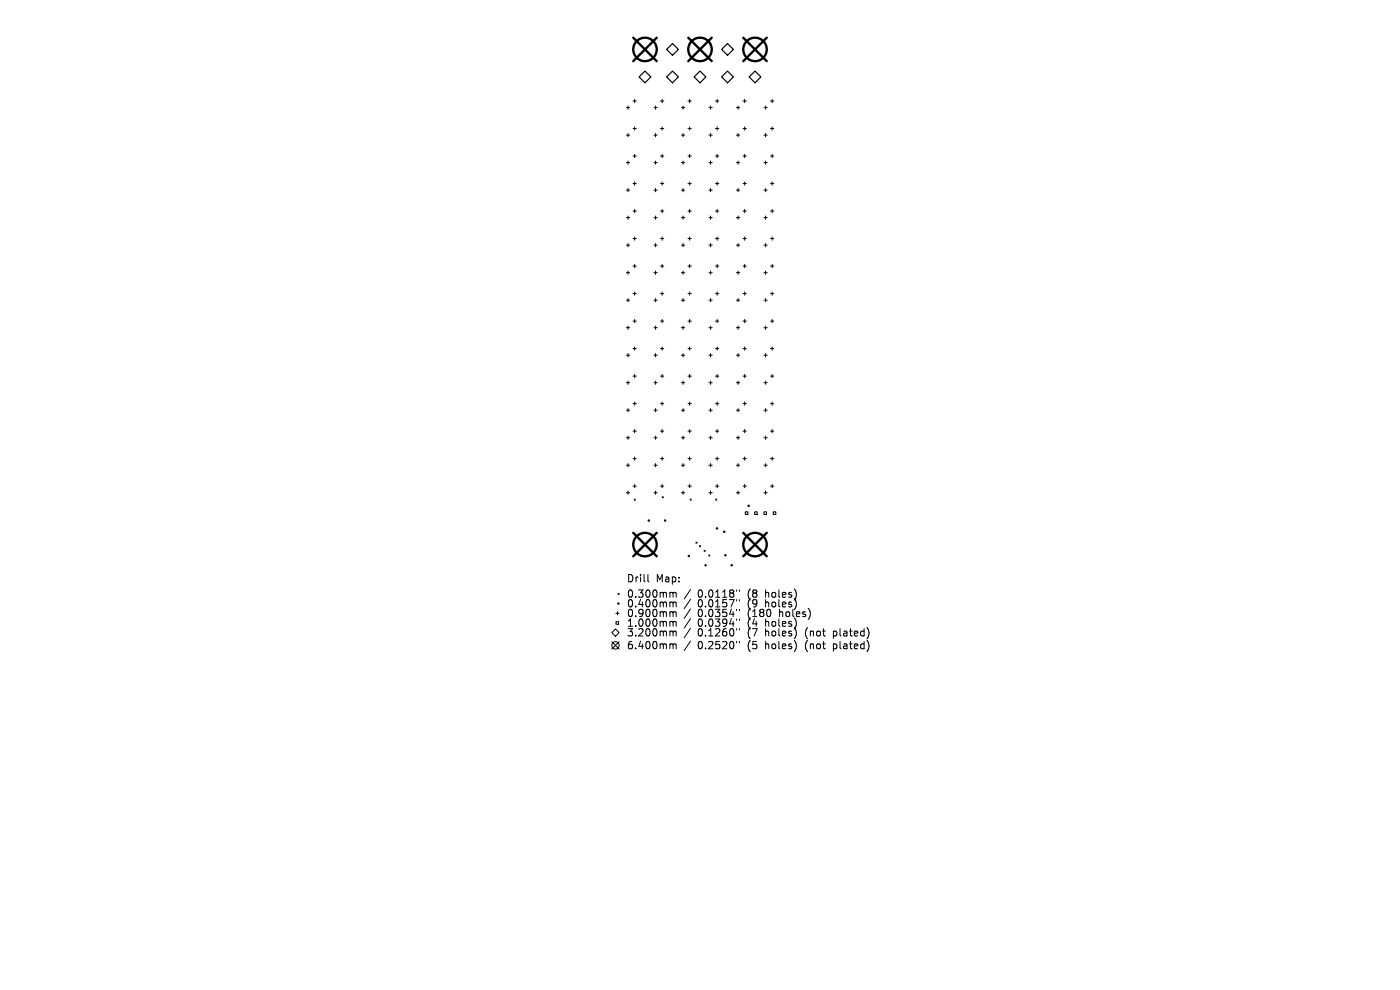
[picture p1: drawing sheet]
<svg xmlns="http://www.w3.org/2000/svg" width="297mm" height="210mm" viewBox="0 0 297 210" stroke-linecap="round" stroke-linejoin="round" font-family="sans-serif">
<defs><g id="words">
<g font-size="2.2">
<text x="132.9" y="123.7">Drill</text>
<text x="139.1" y="123.7">Map:</text>
<text x="132.9" y="127">0.300mm</text>
<text x="132.9" y="129">0.400mm</text>
<text x="132.9" y="131.1">0.900mm</text>
<text x="148" y="127">0.0118&quot;</text>
<text x="148" y="129">0.0157&quot;</text>
<text x="148" y="131.1">0.0354&quot;</text>
<text x="158.7" y="127">(8</text>
<text x="158.7" y="129">(9</text>
<text x="158.7" y="131.1">(180</text>
<text x="162.6" y="127">holes)</text>
<text x="162.6" y="129">holes)</text>
<text x="165.5" y="131.1">holes)</text>
<text x="132.9" y="133.2">1.000mm</text>
<text x="132.9" y="135.2">3.200mm</text>
<text x="132.9" y="137.9">6.400mm</text>
<text x="148" y="133.2">0.0394&quot;</text>
<text x="148" y="135.2">0.1260&quot;</text>
<text x="148" y="137.9">0.2520&quot;</text>
<text x="158.7" y="133.2">(4</text>
<text x="158.7" y="135.2">(7</text>
<text x="158.7" y="137.9">(5</text>
<text x="162.6" y="133.2">holes)</text>
<text x="162.6" y="135.2">holes)</text>
<text x="162.6" y="137.9">holes)</text>
<text x="171.2" y="135.2">(not</text>
<text x="171.2" y="137.9">(not</text>
<text x="177.3" y="135.2">plated)</text>
<text x="177.3" y="137.9">plated)</text>
</g>
</g></defs>
<g fill="none" stroke="#000" stroke-width=".21">
<path d="M132.9 22.8h.7M132.9 28.7h.7M132.9 34.5h.7M133.2 22.5v.7M133.2 28.3v.7M133.2 34.1v.7M133.2 40v.7M134.3 21.4h.7M134.3 27.3h.7M134.3 33.1h.7M134.3 38.9h.7M134.6 21.1v.7"/>
<path d="M134.6 26.9v.7M134.6 32.8v.7M134.6 38.6v.7M138.7 22.8h.7M138.7 28.7h.7M138.7 34.5h.7M139.1 22.5v.7M139.1 28.3v.7M139.1 34.1v.7M139.1 40v.7M140.1 21.4h.7M140.1 27.3h.7"/>
<path d="M140.1 33.1h.7M140.1 38.9h.7M140.5 21.1v.7M140.5 26.9v.7M140.5 32.8v.7M140.5 38.6v.7M144.6 22.8h.7M144.6 28.7h.7M144.6 34.5h.7M144.9 22.5v.7M144.9 28.3v.7M144.9 34.1v.7"/>
<path d="M144.9 40v.7M146 21.4h.7M146 27.3h.7M146 33.1h.7M146 38.9h.7M146.3 21.1v.7M146.3 26.9v.7M146.3 32.8v.7M146.3 38.6v.7M150.4 22.8h.7M150.4 28.7h.7M150.4 34.5h.7"/>
<path d="M150.7 22.5v.7M150.7 28.3v.7M150.7 34.1v.7M150.7 40v.7M151.8 21.4h.7M151.8 27.3h.7M151.8 33.1h.7M151.8 38.9h.7M152.1 21.1v.7M152.1 26.9v.7M152.1 32.8v.7M152.1 38.6v.7"/>
<path d="M156.2 22.8h.7M156.2 28.7h.7M156.2 34.5h.7M156.6 22.5v.7M156.6 28.3v.7M156.6 34.1v.7M156.6 40v.7M157.6 21.4h.7M157.6 27.3h.7M157.6 33.1h.7M157.6 38.9h.7M158 21.1v.7"/>
<path d="M158 26.9v.7M158 32.8v.7M158 38.6v.7M162.1 22.8h.7M162.1 28.7h.7M162.1 34.5h.7M162.4 22.5v.7M162.4 28.3v.7M162.4 34.1v.7M162.4 40v.7M163.5 21.4h.7M163.5 27.3h.7"/>
<path d="M163.5 33.1h.7M163.5 38.9h.7M163.8 21.1v.7M163.8 26.9v.7M163.8 32.8v.7M163.8 38.6v.7M132.9 40.3h.7M132.9 46.2h.7M132.9 52h.7M132.9 57.8h.7M133.2 45.8v.7M133.2 51.7v.7"/>
<path d="M133.2 57.5v.7M134.3 44.8h.7M134.3 50.6h.7M134.3 56.4h.7M134.6 44.4v.7M134.6 50.3v.7M134.6 56.1v.7M138.7 40.3h.7M138.7 46.2h.7M138.7 52h.7M138.7 57.8h.7M139.1 45.8v.7"/>
<path d="M139.1 51.7v.7M139.1 57.5v.7M140.1 44.8h.7M140.1 50.6h.7M140.1 56.4h.7M140.5 44.4v.7M140.5 50.3v.7M140.5 56.1v.7M144.6 40.3h.7M144.6 46.2h.7M144.6 52h.7M144.6 57.8h.7"/>
<path d="M144.9 45.8v.7M144.9 51.7v.7M144.9 57.5v.7M146 44.8h.7M146 50.6h.7M146 56.4h.7M146.3 44.4v.7M146.3 50.3v.7M146.3 56.1v.7M150.4 40.3h.7M150.4 46.2h.7M150.4 52h.7"/>
<path d="M150.4 57.8h.7M150.7 45.8v.7M150.7 51.7v.7M150.7 57.5v.7M151.8 44.8h.7M151.8 50.6h.7M151.8 56.4h.7M152.1 44.4v.7M152.1 50.3v.7M152.1 56.1v.7M156.2 40.3h.7M156.2 46.2h.7"/>
<path d="M156.2 52h.7M156.2 57.8h.7M156.6 45.8v.7M156.6 51.7v.7M156.6 57.5v.7M157.6 44.8h.7M157.6 50.6h.7M157.6 56.4h.7M158 44.4v.7M158 50.3v.7M158 56.1v.7M162.1 40.3h.7"/>
<path d="M162.1 46.2h.7M162.1 52h.7M162.1 57.8h.7M162.4 45.8v.7M162.4 51.7v.7M162.4 57.5v.7M163.5 44.8h.7M163.5 50.6h.7M163.5 56.4h.7M163.8 44.4v.7M163.8 50.3v.7M163.8 56.1v.7"/>
<path d="M132.9 63.7h.7M132.9 69.5h.7M132.9 75.3h.7M133.2 63.3v.7M133.2 69.2v.7M133.2 75v.7M134.3 62.3h.7M134.3 68.1h.7M134.3 73.9h.7M134.3 79.8h.7M134.6 61.9v.7M134.6 67.8v.7"/>
<path d="M134.6 73.6v.7M134.6 79.4v.7M138.7 63.7h.7M138.7 69.5h.7M138.7 75.3h.7M139.1 63.3v.7M139.1 69.2v.7M139.1 75v.7M140.1 62.3h.7M140.1 68.1h.7M140.1 73.9h.7M140.1 79.8h.7"/>
<path d="M140.5 61.9v.7M140.5 67.8v.7M140.5 73.6v.7M140.5 79.4v.7M144.6 63.7h.7M144.6 69.5h.7M144.6 75.3h.7M144.9 63.3v.7M144.9 69.2v.7M144.9 75v.7M146 62.3h.7M146 68.1h.7"/>
<path d="M146 73.9h.7M146 79.8h.7M146.3 61.9v.7M146.3 67.8v.7M146.3 73.6v.7M146.3 79.4v.7M150.4 63.7h.7M150.4 69.5h.7M150.4 75.3h.7M150.7 63.3v.7M150.7 69.2v.7M150.7 75v.7"/>
<path d="M151.8 62.3h.7M151.8 68.1h.7M151.8 73.9h.7M151.8 79.8h.7M152.1 61.9v.7M152.1 67.8v.7M152.1 73.6v.7M152.1 79.4v.7M156.2 63.7h.7M156.2 69.5h.7M156.2 75.3h.7M156.6 63.3v.7"/>
<path d="M156.6 69.2v.7M156.6 75v.7M157.6 62.3h.7M157.6 68.1h.7M157.6 73.9h.7M157.6 79.8h.7M158 61.9v.7M158 67.8v.7M158 73.6v.7M158 79.4v.7M162.1 63.7h.7M162.1 69.5h.7"/>
<path d="M162.1 75.3h.7M162.4 63.3v.7M162.4 69.2v.7M162.4 75v.7M163.5 62.3h.7M163.5 68.1h.7M163.5 73.9h.7M163.5 79.8h.7M163.8 61.9v.7M163.8 67.8v.7M163.8 73.6v.7M163.8 79.4v.7"/>
<path d="M132.9 81.2h.7M132.9 87h.7M132.9 92.9h.7M132.9 98.7h.7M133.2 80.8v.7M133.2 86.7v.7M133.2 92.5v.7M133.2 98.3v.7M134.3 85.6h.7M134.3 91.5h.7M134.3 97.3h.7M134.6 85.3v.7"/>
<path d="M134.6 91.1v.7M134.6 96.9v.7M138.7 81.2h.7M138.7 87h.7M138.7 92.9h.7M138.7 98.7h.7M139.1 80.8v.7M139.1 86.7v.7M139.1 92.5v.7M139.1 98.3v.7M140.1 85.6h.7M140.1 91.5h.7"/>
<path d="M140.1 97.3h.7M140.5 85.3v.7M140.5 91.1v.7M140.5 96.9v.7M144.6 81.2h.7M144.6 87h.7M144.6 92.9h.7M144.6 98.7h.7M144.9 80.8v.7M144.9 86.7v.7M144.9 92.5v.7M144.9 98.3v.7"/>
<path d="M146 85.6h.7M146 91.5h.7M146 97.3h.7M146.3 85.3v.7M146.3 91.1v.7M146.3 96.9v.7M150.4 81.2h.7M150.4 87h.7M150.4 92.9h.7M150.4 98.7h.7M150.7 80.8v.7M150.7 86.7v.7"/>
<path d="M150.7 92.5v.7M150.7 98.3v.7M151.8 85.6h.7M151.8 91.5h.7M151.8 97.3h.7M152.1 85.3v.7M152.1 91.1v.7M152.1 96.9v.7M156.2 81.2h.7M156.2 87h.7M156.2 92.9h.7M156.2 98.7h.7"/>
<path d="M156.6 80.8v.7M156.6 86.7v.7M156.6 92.5v.7M156.6 98.3v.7M157.6 85.6h.7M157.6 91.5h.7M157.6 97.3h.7M158 85.3v.7M158 91.1v.7M158 96.9v.7M162.1 81.2h.7M162.1 87h.7"/>
<path d="M162.1 92.9h.7M162.1 98.7h.7M162.4 80.8v.7M162.4 86.7v.7M162.4 92.5v.7M162.4 98.3v.7M163.5 85.6h.7M163.5 91.5h.7M163.5 97.3h.7M163.8 85.3v.7M163.8 91.1v.7M163.8 96.9v.7"/>
<path d="M132.9 104.5h.7M133.2 104.2v.7M134.3 103.1h.7M134.6 105.9l.2 .2M134.6 102.8v.7M134.8 105.9l-.2 .2M138.7 104.5h.7M139.1 104.2v.7M140.1 103.1h.7M140.5 102.8v.7M140.5 105.4l.2 .2M140.7 105.4l-.2 .2"/>
<path d="M144.6 104.5h.7M144.9 104.2v.7M146 103.1h.7M146.3 102.8v.7M146.4 105.9l.2 .2M146.6 105.9l-.2 .2M147.6 115l.3 .2M147.9 115l-.3 .2M148.4 115.7l.2 .3M148.6 115.7l-.2 .3M149.4 116.7l.2 .3M149.6 116.7l-.2 .3"/>
<path d="M150.4 117.7l.2 .3M150.4 104.5h.7M150.6 117.7l-.2 .3M150.7 104.2v.7M151.8 103.1h.7M151.8 105.9l.3 .2M152.1 105.9l-.3 .2M152.1 102.8v.7M156.2 104.5h.7M156.6 104.2v.7M157.6 103.1h.7M158 102.8v.7"/>
<path d="M158.1 108.6h.6v.5h-.6zM160.1 108.6h.5v.5h-.5zM162.1 108.6h.5v.5h-.5zM162.1 104.5h.7M162.4 104.2v.7M163.5 103.1h.7M163.8 102.8v.7M164 108.6h.6v.5h-.6zM129.8 134.2l.8-.8 .7 .8-.7 .8zM129.8 136.1l1.5 1.6M130.6 130.1h.7M130.7 131.9h.5v.5h-.5z"/>
<path d="M131 129.7v.7M131.1 125.9l.2 .2M131.3 125.9l-.2 .2M131.3 136.1l-1.5 1.6M137.4 121.9v1.3l.3 .2M142.3 125.7l.5 .2M142.3 127.7l.5 .2M142.3 129.8l.5 .2M142.3 131.8l.5 .2M142.3 133.9l.5 .2M142.3 136.6l.5 .2M142.8 125.9l.2-.2h.4l.1 1"/>
<path d="M142.8 125.9v.8M142.8 127.9v.8M142.8 130v.8M142.8 132v.9M142.8 134.1v.8M142.8 136.8v.8M142.8 127.9l.2-.2 .4 .1 .1 .9M142.8 130l.2-.2h.4l.1 1M142.8 132l.2-.2 .4 .1 .1 1M142.8 134.1l.2-.2h.4l.1 1M142.8 136.8l.2-.2 .4 .1 .1 .9M146.5 125.1l-1.3 2"/>
<path d="M146.5 127.1l-1.3 2M146.5 129.2l-1.3 2M146.5 131.2l-1.3 2M146.5 133.3l-1.3 2M146.5 136l-1.3 2M156.3 125.1v.3M156.3 127.2v.3M156.3 129.2v.3M156.3 131.3v.3M156.3 133.4v.3M156.3 136.1v.3M156.9 125.1v.3"/>
<path d="M156.9 127.2v.3M156.9 129.2v.3M156.9 131.3v.3M156.9 133.4v.3M156.9 136.1v.3"/>
<circle cx="137.6" cy="110.4" r=".16"/>
<circle cx="141.1" cy="110.4" r=".16"/>
<circle cx="146.1" cy="117.9" r=".16"/>
<circle cx="149.7" cy="119.9" r=".16"/>
<circle cx="152.1" cy="112.1" r=".16"/>
<circle cx="153.6" cy="112.8" r=".16"/>
<circle cx="153.9" cy="117.8" r=".16"/>
<circle cx="155.2" cy="119.9" r=".16"/>
<circle cx="158.8" cy="107.3" r=".16"/>
<circle cx="130.6" cy="136.9" r=".78"/>
<circle cx="131.2" cy="128" r=".16"/>
</g>
<path d="M135.6 16.3l1.2-1.2 1.3 1.2-1.3 1.3zM141.4 16.3l1.3-1.2 1.2 1.2-1.2 1.3zM142.7 9.2l1.2 1.3-1.2 1.2-1.3-1.2zM147.3 16.3l1.2-1.2 1.2 1.2-1.2 1.3zM153.1 10.5l1.2-1.3 1.3 1.3-1.3 1.2zM153.1 16.3l1.2-1.2 1.3 1.2-1.3 1.3zM158.9 16.3l1.3-1.2 1.2 1.2-1.2 1.3z" fill="none" stroke="#000" stroke-width=".25"/>
<g fill="none" stroke="#000" stroke-width=".5">
<path d="M134.3 8l5 5M139.3 8l-5 5M146 8l5 5M151 8l-5 5M157.7 8l5 5M162.7 8l-5 5M134.3 113l5 5M139.3 113l-5 5M157.7 113l5 5M162.7 113l-5 5"/>
<circle cx="136.8" cy="10.5" r="2.49"/>
<circle cx="148.5" cy="10.5" r="2.49"/>
<circle cx="160.2" cy="10.5" r="2.49"/>
<circle cx="136.8" cy="115.5" r="2.49"/>
<circle cx="160.2" cy="115.5" r="2.49"/>
</g>
<use href="#words"/>
</svg>
